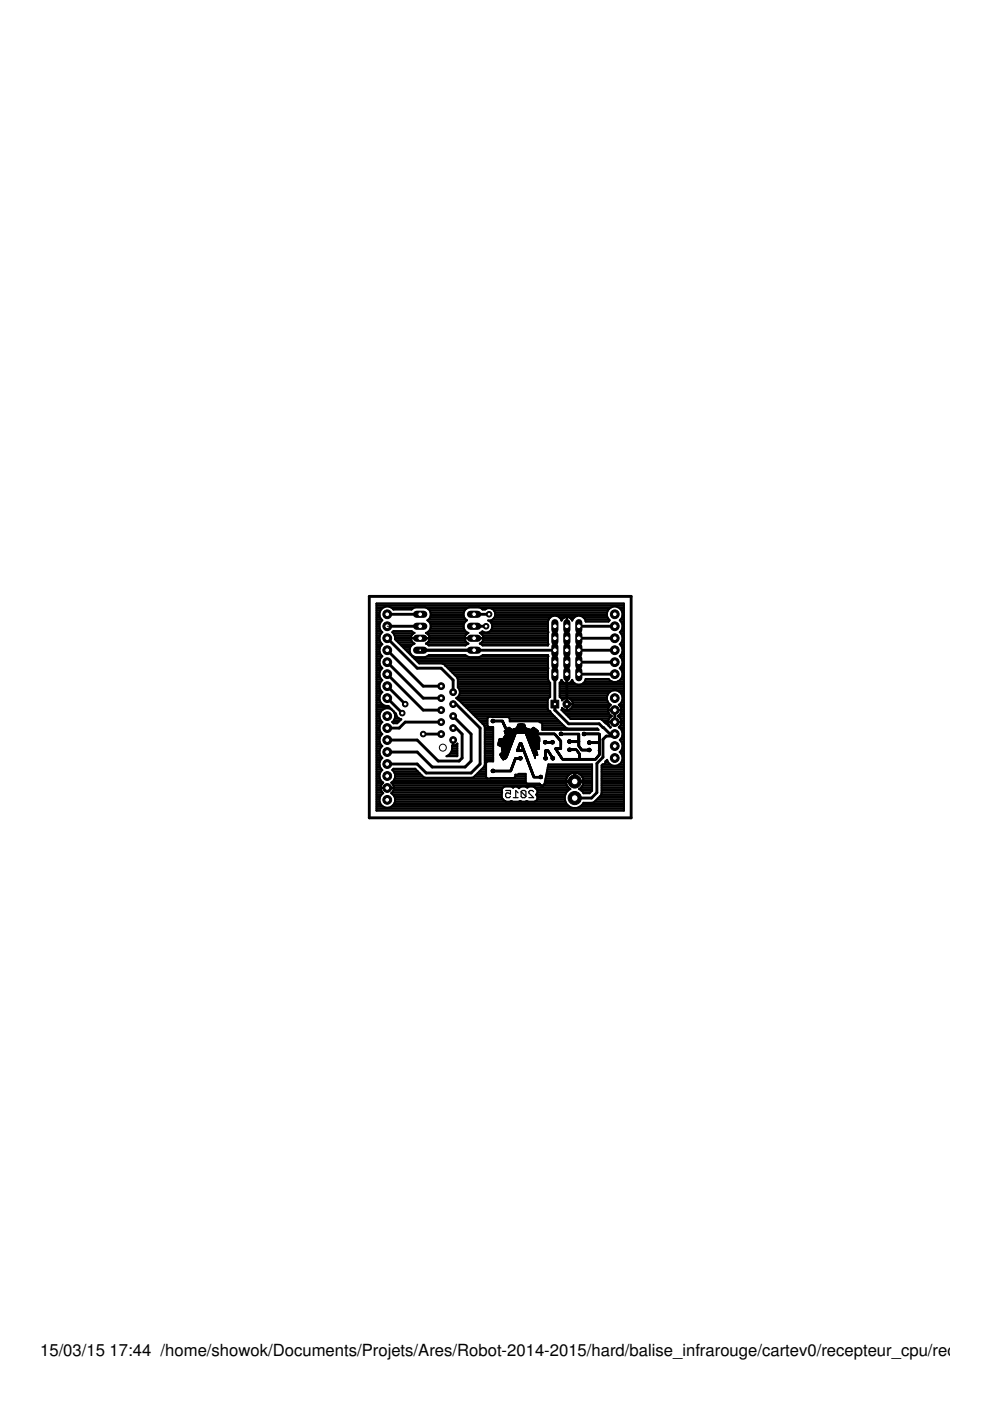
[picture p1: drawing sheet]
<svg xmlns="http://www.w3.org/2000/svg" width="210mm" height="297mm" viewBox="0 0 210 297" stroke-linecap="round" stroke-linejoin="round" font-family="sans-serif">
<defs><g id="words">
<g font-size="3.5">
<text x="8.5" y="287.5">15/03/15</text>
<text x="23.2" y="287.5">17:44 /home/showok/Documents/Projets/Ares/Robot-2014-2015/hard/balise_infrarouge/cartev0/recepteur_cpu/recepteu</text>
</g>
</g></defs>
<path d="M107.2 167.6h1v.8l-.5-.3h-.2l-.3 .3v.5l.3 .2h.5l.2-.2M108.8 169.1h1.1M109.9 168.1l-.6-.5v1.5M110.5 167.9v1l.2 .2h.6l.2-.2M110.5 167.9l.2-.3h.6l.2 .3v1M110.5 167.9l1 1M113.1 167.9l-.2-.3h-.5l-.3 .3v.2l1 1h-1" fill="none" stroke="#000" stroke-width=".25"/>
<g fill="none" stroke="#000" stroke-width=".61">
<path d="M82.1 135.3l6.4 6.4h5l2.6 2.5v2.5M82.1 130.2h7M82.1 137.9l7.6 7.6h3.8M89.1 132.8h-6.4l-.6 .6M89.1 137.9h28.5M100.5 130.2h3.2M100.5 132.8h2.6M117.6 132.8v17.8l3 2.9h6.4l2.6 2.5h.4M120.2 132.8v16.5M122.7 132.8h7.6M122.7 137.9h7.6M122.7 135.3h7.6"/>
<path d="M82.1 142.9l7.6 7.7h3.8M82.1 140.4l7.6 7.6h3.8M82.1 145.5l3.8 3.8M82.1 148l3.2 3.2M89.7 155.6h3.8M93.5 153.1h-7.6l-1.3 1.3h-2.5M96.1 154.4h.6l1.3 1.2v5.1l-.7 .7h-4.4l-4.4-4.5h-6.4M96.1 151.8l3.8 3.8v5.8l-1.3 1.2h-7l-3.1-3.2h-6.4M96.1 149.3h.6l5.1 5.1v7.6l-1.9 1.9h-9.5l-1.9-1.9h-6.4M122.7 142.9h7.6M122.7 140.4h7.6M130.3 155.6l-.4 .5h-1.4l-.7 .7v3.7l-1.2 1.4v6.1l-1.2 1.2h-3.5"/>
</g>
<g fill="none" stroke="#000" stroke-width=".42">
<path d="M79.8 132.8h.7M79.8 128h52.5v43.9h-52.5zM79.8 140h.7M79.8 139.6h.9M79.8 139.2h1.2M79.8 138.8h1M79.8 138.5h.8M79.8 138.1h.7M79.8 137.7h.7M79.8 137.4h.8M79.8 137h.9M79.8 136.6h1.2"/>
<path d="M79.8 136.2h.9M79.8 135.8h.7M79.8 135.5h.7M79.8 135.1h.7M79.8 134.7h.8M79.8 134.3h1M79.8 134h1.2M79.8 133.6h.9M79.8 133.2h.7M79.8 132.5h.7M79.8 132.1h.8M79.8 131.7h1.1"/>
<path d="M79.8 131.3h1.1M79.8 131h.8M79.8 130.6h.7M79.8 130.2h.7M79.8 129.9h.7M79.8 129.5h.8M79.8 129.1h1.1M79.8 128.7h1.7M79.8 128.4h52.5M80.5 132.5l.2-.7 .4-.3a1.65 1.65 0 0 1-.2-2.5 1.65 1.65 0 0 1 2.5 .2h3.9l.7-.4h2.1a1.49 1.49 0 0 1 1.2 1.2 1.49 1.49 0 0 1-.7 1.5 1.47 1.47 0 0 1 .5 2.1M80.5 132.5v.6l.2 .6 .4 .3a1.65 1.65 0 0 0-.4 2.2M80.7 136.2l.4 .4"/>
<path d="M81.1 136.6a1.6 1.6 0 0 0 0 2.5l-.4 .4-.2 .6v.6M82.7 128.7h47M83.2 134h4.2M83.3 129.1h4.1M83.5 134.3h4.1M83.5 134.4l.3 .6v.6l5.1 5.1h4.8l.4 .1 2.8 2.8 .2 .4v1.8l.2 .1M83.6 134.7h3.7M83.8 135.5h3.3M83.8 135.1h3.3M84.1 135.8h3.1M84.4 136.2h3.1M84.8 136.6h2.8"/>
<path d="M85.2 137h2M85.6 137.4h1.4M85.9 137.7h1M86.3 138.1h.6M86.7 138.5h.3M87 138.8h.2M87.4 139.2h.4M87.8 139.6h28.4M87.9 134.2a1.18 1.18 0 0 0-.8 1.1h1.9l-1.9 .1 .3 .7 .5 .4M87.9 136.5h.1M87.9 134.2h.1M87.9 134.2l-.6-.4h-3.9l-.2 .2 .3 .4"/>
<path d="M87.9 136.5a1.47 1.47 0 0 0-1.1 1.4 1.47 1.47 0 0 0 1.2 1.4h2.1l.8-.4h7.8l.8 .4h2.1l.7-.4h13.9v2.6M88.2 140h28M90.3 136.5h.1M90.3 134.2h.1M90.3 134.2a1.26 1.26 0 0 1 .8 1.1h-2l2 .1a1.32 1.32 0 0 1-.8 1.1M90.4 139.2h8.8M90.6 134.3h8.4M90.6 136.6h8.4M90.7 136.2h8.2M90.7 134h8.2M90.8 129.1h8M90.8 131.3h8"/>
<path d="M90.9 131.7h7.8M90.9 134.7h7.8M91 135.8h7.7M91.1 135.5h7.5M91.1 135.1h7.5M91.1 133.6l-.8 .6M91.1 133.6h7.4M91.1 129.5h7.4M91.1 132.1h7.3M91.1 131h7.4M91.2 133.2h7.1M91.3 129.9h7"/>
<path d="M91.3 130.6h7M91.3 132.8h7M91.3 132.5h7M91.3 130.2h7M98.5 133.6l.8 .6-.6 .5-.2 .6h2l-2 .1a1.2 1.2 0 0 0 .8 1.1l-.6 .4h-7.8l-.6-.4M101.9 139.2h14.3M102 134.3h14.2M102 136.6h14.3M102.1 136.2h14.1M102.2 134h.3M102.2 129.1h.8M102.3 134.7h13.9"/>
<path d="M102.4 135.8h13.8M102.5 135.1h13.7M102.5 135.5h13.7M103.6 134h12.6M103.8 131.7h12.4M104.1 133.6h12.1M104.2 132.1h12M104.3 133.2h11.9M104.3 132.5h11.9M104.3 129.1h24.9M104.4 132.8h11.8M104.4 131.4l-.9 .2a1.32 1.32 0 0 1 .7 1.8 1.32 1.32 0 0 1-1.9 .5l-.6 .3a1.16 1.16 0 0 1 .8 1.1h-1.9l1.9 .1a1.22 1.22 0 0 1-.8 1.1l.6 .4h13.9l.1-.3"/>
<path d="M104.4 131.3h12M104.8 129.5h24.1M104.8 131l-.4 .4M104.8 131a1.31 1.31 0 0 0-.2-1.7 1.31 1.31 0 0 0-1.8-.1h-.5l-.7-.4h-2.1a1.49 1.49 0 0 0-1.2 1.2 1.49 1.49 0 0 0 .7 1.5 1.47 1.47 0 0 0-.5 2.1M104.8 131h11.8M104.9 130.6h12.4M104.9 129.9h23.8M105 130.2h23.7M116.2 131.7l.1 4.9M118 130.6h4.3M118.7 131h.9M119 131.3h.2"/>
<path d="M119 131.6a1.47 1.47 0 0 0-1.5-1.1 1.47 1.47 0 0 0-1.3 1.2M119.1 131.6h-.1M120.1 132.8l.1 2.5zM120.1 135.4l.1 2.4zM120.1 137.9l.1 2.5zM120.1 140h.1M120.1 139.6h.1M120.1 139.2h.1M120.1 138.8h.1M120.1 138.5h.1M120.1 138.1h.1M120.1 137.7h.1"/>
<path d="M120.1 137.4h.1M120.1 137h.1M120.1 136.6h.1M120.1 136.2h.1M120.1 135.8h.1M120.1 135.5h.1M120.1 135.1h.1M120.1 134.7h.1M120.1 134.3h.1M120.1 134h.1M120.1 133.6h.1M120.1 133.2h.1"/>
<path d="M120.1 132.5h.1M120.1 132.1h.1M120.1 131.7h.1M120.1 131.3h.1M120.1 131h.1M120.8 131l-.6-.2-.1 1.9v-1.9a1.18 1.18 0 0 0-1 .8M120.8 131l.5 .6M120.8 131h.9M121.2 131.3h.2M121.3 131.6h.1M121.3 131.6a1.47 1.47 0 0 1 1.5-1.1 1.47 1.47 0 0 1 1.4 1.2M123.1 130.6h5.6"/>
<path d="M123.7 131h5.2M124 131.3h5.1M124.2 131.7l4.8 .1 .3-.3a1.66 1.66 0 0 1-.2-2.4 1.66 1.66 0 0 1 2.5 0 1.66 1.66 0 0 1-.2 2.4l.3 .3 .3 .7M124.2 131.7h4.9M131 128.7h1.3M131.4 136.6a1.64 1.64 0 0 1 0 2.5l.3 .4 .3 .6v.6M131.4 136.6h.9M131.5 139.2h.8M131.5 134h.8M131.5 129.1h.8M131.6 131.3h.7M131.6 131.7h.7"/>
<path d="M131.7 138.8h.6M131.7 134.3h.6M131.7 136.2l-.3 .4M131.7 137h.6M131.7 136.2h.6M131.8 139.6h.5M131.8 133.6h.5M131.8 129.5h.5M131.8 132.1h.5M131.8 131h.5M131.9 138.5h.4M131.9 134.7h.4"/>
<path d="M131.9 137.4h.4M131.9 135.8h.4M131.9 140h.4M131.9 133.2h.4M132 129.9h.3M132 132.8h.3M132 132.5v.6l-.3 .6-.3 .3a1.68 1.68 0 0 1 .3 2.2M132 138.1h.3M132 137.7h.3M132 135.5h.3M132 135.1h.3M132 132.5h.3"/>
<path d="M132 130.6h.3M132 130.2h.3M79.8 140.3h.7M79.8 146.3h.9M79.8 145.2h.7M79.8 149.7h2.6M79.8 159.8h.7M79.8 159.4h.7M79.8 159.1h.7M79.8 158.7h.8M79.8 158.3h1.1M79.8 157.9h1"/>
<path d="M79.8 157.6h.8M79.8 157.2h.7M79.8 156.8h.7M79.8 156.4h.7M79.8 156.1h.9M79.8 155.7h1.2M79.8 155.3h.9M79.8 154.9h.8M79.8 154.6h.7M79.8 154.2h.7M79.8 153.8h.8M79.8 153.4h.9"/>
<path d="M79.8 153.1h1.2M79.8 152.7h.9M79.8 152.3h.7M79.8 151.9h.7M79.8 151.6h.7M79.8 151.2h.8M79.8 150.8h1M79.8 150.5h1.4M79.8 150.1h2.9M79.8 149.3h1.3M79.8 148.9h.9M79.8 148.6h.8"/>
<path d="M79.8 148.2h.7M79.8 147.8h.7M79.8 147.4h.8M79.8 147.1h.9M79.8 146.7h1.2M79.8 145.9h.7M79.8 145.6h.7M79.8 144.8h.8M79.8 144.5h1M79.8 144.1h1.1M79.8 143.7h.8M79.8 143.3h.7"/>
<path d="M79.8 143h.7M79.8 142.6h.7M79.8 142.2h.8M79.8 141.8h1.1M79.8 141.5h1M79.8 141.1h.8M79.8 140.7h.7M80.5 140.7l.2 .6 .4 .4a1.6 1.6 0 0 0 0 2.5l-.4 .3-.2 .7M80.5 145.2v.6l.2 .6 .4 .3-.4 .4M80.7 147.1l-.2 .6v.6l.2 .6M80.7 153.4l-.2 .6v.7l.2 .6M80.7 155.3l.4 .3a1.6 1.6 0 0 0 0 2.6 1.6 1.6 0 0 0 0 2.5l-.4 .4-.2 .5"/>
<path d="M80.7 148.9l.5 .5 .6 .3M81.1 153.1l-.4 .3M81.2 150.4a1.66 1.66 0 0 0-.1 2.7M81.2 150.4l.6-.2h.6l.6 .2M82.3 149.7l1.7 1.6 .2 .6M83 150.4a1.64 1.64 0 0 1 .2 2.7M83.1 150.5h.1M83.2 153.1h1.3M83.4 150.8h.1M83.5 152.7h1.4M83.6 151.2h.3M83.7 152.3h.9"/>
<path d="M83.8 151.9h.4M83.8 151.6h.2M84.2 151.9l.3 .4 .6 .2-.9 .9h-.8l-.2-.3M88.5 140.3h27.7M93.9 140.7h22.3M94.4 141.1h21.8M94.4 141.1h.1M94.7 141.5h21.5M95.1 141.8h21.1M95.4 159.8h1.6M95.5 142.2h20.7M95.7 159.4h1.3"/>
<path d="M95.8 159.1h1.2M95.9 158.7h1.1M95.9 158.3h1.1M95.9 142.6h20.3M96.1 156.9v1.2M96.1 156.9h.1M96.1 157.9h.1M96.1 157.6h.1M96.1 157.2h.1M96.2 143h20M96.6 157.9h.4M96.6 143.3h19.6"/>
<path d="M96.9 143.7h19.3M97 157.7l-.6 .4h-.6a1.92 1.92 0 0 1-.8 2.1M97 157.6v2.7h-2.3l.3-.1M97 148.2h19.2M97 147.8h19.5M97.1 145.2h19.5M97.1 145.6h19.5M97.1 144.8h19.5M97.1 144.5h19.3M97.1 144.1h19.1M97.3 145.9a1.39 1.39 0 0 1-.6 2.1l5.9 5.8M97.3 145.9h19.3"/>
<path d="M97.3 147.4h19.3M97.4 148.6h18.7M97.4 146.3h19.2M97.5 147.1h19.1M97.5 146.7h19.1M97.8 148.9h18.3M98.2 149.3h17.9M98.5 149.7h17.6M98.9 150.1h17.2M99.3 150.5h16.9M99.7 150.8h17M100 151.2h16.9"/>
<path d="M100.4 151.6h16.8M100.8 151.9h16.8M101.2 152.3h2.2M101.5 152.7h1.9M101.9 153.1h1.5M102.3 153.4h1.1M102.6 153.8l.2 .4v8l-.2 .4-2.1 2.1-.4 .2h-9.9l-.4-.2-1.8-1.7h-4.6l-.2 .3 .3 .3M102.6 153.8h.8M102.8 159.8h1.8M102.8 159.4h1.8M102.8 159.1h1.8M102.8 158.7h1.8"/>
<path d="M102.8 158.3h1.8M102.8 157.9h1.8M102.8 157.6h1.8M102.8 157.2h1.8M102.8 156.8h1.8M102.8 156.4h1.8M102.8 156.1h1.8M102.8 155.7h1.8M102.8 155.3h1.8M102.8 154.9h1.8M102.8 154.6h1.8M102.8 154.2h1.8"/>
<path d="M108 152.3h10M108.1 152.7h10.3M114.4 153.1h4.3M115 153.4h4.1M115 153.4l-.7-.4h-6.2v-.7l-.3-.3h-4.1l-.3 .3v1.6l.3 .3h.9v7.2h-1.2l-.3 .3v3.1l.3 .3M115 154.6h11.7M115 154.2h4.9M115 153.8h4.5M116.2 141.5v2.5l.4 .8v3l-.5 .5v2l.6 .5M116.7 150.8l.1 .3 2.9 2.9 .7 .5h6.2l.3 .2h-11.9v-1.3M118.7 146.3h13.6M118.7 145.2h13.6"/>
<path d="M118.7 147.4h10.1M118.7 147.1h10.3M118.7 146.7h10.6M118.7 145.9h13.6M118.7 145.6h13.6M118.7 144.8h1M118.8 147.8h9.9M118.9 144.5h.3M119.1 150.5l1.9 1.9h6.3l2.1 1.9M119.1 150.5h.1M119.1 150.5h.5M119.1 148.2h.4"/>
<path d="M119.3 150.8h9.7M119.5 148.2l.6-.2 .8 .2M119.7 144.8l.4 .1v-1.9l.1 1.9 .4-.1M119.7 144.8l-.7-.7-.3 .7v3a.66 .66 0 0 1 .5 .7l.3-.3M119.7 151.2h9.4M120.1 151.6h9.3M120.1 140.5l.1 2.4zM120.1 144.8h.1M120.1 144.5h.1M120.1 144.1h.1M120.1 143.7h.1M120.1 143.3h.1"/>
<path d="M120.1 142.6h.1M120.1 142.2h.1M120.1 141.8h.1M120.1 141.5h.1M120.1 141.1h.1M120.1 140.7h.1M120.2 148v2.6M120.2 149.3h1.3M120.2 149.7h.1M120.2 150.5h.1M120.2 150.1h.1M120.2 149.3h.1"/>
<path d="M120.2 148.9h.1M120.2 148.6h.1M120.2 148.2h.1M120.5 151.9h9.1M120.6 144.8l.7-.7 .6 .8 .5 .3M120.6 144.8h1.2M120.7 150.5h8.2M120.8 152.3h8.4M120.9 148.2a1.29 1.29 0 0 1 .2 1.9 1.29 1.29 0 0 1-1.9 0l-.1 .4M120.9 148.2h7.8M121.1 144.5h.4M121.2 150.1h7.8"/>
<path d="M121.2 148.6h7.6M121.4 149.7h7.8M121.4 148.9h7.5M121.5 149.3h7.8M123.7 144.8h8.6M124 144.5h5.7M124.2 144.1h5M127.7 152.7h1.3M128.1 153.1h2.2M128.6 153.4h.4M128.9 153.8h.2M128.9 150.6h2.8a1.38 1.38 0 0 1-.8 1.2 1.38 1.38 0 0 1 .8 1.2h-2.8l.2-.6 .7-.6-.7-.5z"/>
<path d="M128.9 150.5h1.4v2.6h-1.4l.2 .7M128.9 147.1l-.2 .6v.6l.2 .6M128.9 148.9l.6 .5-.4 .4-.2 .7M129.1 153.8l.4 .4M129.3 154.2h.2M129.4 154.2v.1M129.5 154.2h-.1M130 146.4l-.6 .2-.5 .5M130.3 152.7h.1M130.3 152.3h.1M130.3 151.9h.1M130.3 151.6h.1"/>
<path d="M130.3 151.2h.1M130.3 150.8h.1M130.4 153.1h1.9M130.7 146.4l.6 .2 .4 .5M131 144.5h1.3M131.1 151.9h1.2M131.2 154.2l.5 .5 .3 .6M131.2 154.2h1.1M131.3 151.6h1M131.3 146.7h1M131.4 149.3h.9M131.4 159.4l.3 .4"/>
<path d="M131.4 159.4h.9M131.4 149.7h.9M131.5 156.8h.8M131.5 152.3h.8M131.5 153.8l-.3 .4M131.5 153.8h.8M131.5 144.1h.8M131.6 141.8h.7M131.6 151.2h.7M131.6 154.6h.7M131.6 141.5h.7M131.7 150.1h.6"/>
<path d="M131.7 157.2h.6M131.7 152.7h.6M131.7 153.4h.6M131.7 150.8h.6M131.7 147.1h.6M131.7 150.5h-1.3v2.6h1.3l-.2 .7M131.7 159.8l.3 .6v.6l-.3 .6M131.7 147.1l.3 .6v.6l-.3 .6M131.7 148.9l-.5 .5 .3 .4 .2 .7M131.7 159.8h.6M131.7 159.1h.6M131.7 150.5h.6"/>
<path d="M131.7 148.9h.6M131.8 156.4h.5M131.8 143.7h.5M131.8 142.2h.5M131.8 154.9h.5M131.8 141.1h.5M131.9 157.6h.4M131.9 148.6h.4M131.9 147.4h.4M131.9 158.7h.4M131.9 156.1h.4M132 143.3h.3"/>
<path d="M132 140.3h.3M132 140.7l-.3 .6-.3 .4a1.66 1.66 0 0 1 .1 2.5 1.66 1.66 0 0 1-2.5-.2h-4.8a1.43 1.43 0 0 1-1.2 1.2M132 155.3v.7l-.3 .6-.3 .3a1.63 1.63 0 0 1 0 2.5M132 158.3h.3M132 157.9h.3M132 155.7h.3M132 155.3h.3M132 148.2h.3M132 147.8h.3M132 143h.3M132 142.6h.3M132 140.7h.3"/>
<path d="M79.8 162.1h.7M79.8 165.1h.8M79.8 166.2h1.2M79.8 166.5h1M79.8 169.5h.7M79.8 171.8h52.5M79.8 171.4h52.5M79.8 171h1.5M79.8 170.7h1.1M79.8 170.3h.8M79.8 169.9h.7M79.8 169.2h.7"/>
<path d="M79.8 168.8h.9M79.8 168.4h1.2M79.8 168h1.3M79.8 167.7h1.1M79.8 167.3h.9M79.8 166.9h.9M79.8 165.8h1.3M79.8 165.4h.9M79.8 164.7h.7M79.8 164.3h.7M79.8 163.9h.8M79.8 163.6h1"/>
<path d="M79.8 163.2h1.2M79.8 162.8h.9M79.8 162.4h.7M79.8 161.7h.7M79.8 161.3h.8M79.8 160.9h1M79.8 160.5h1.1M79.8 160.2h.8M80.5 161.6v.7l.2 .6 .4 .4-.4 .3M80.5 169.9a1.67 1.67 0 0 0 1.6 1.4 1.67 1.67 0 0 0 1.7-1.4M80.7 163.6a1.68 1.68 0 0 0 .6 2.3l-.3 .3M80.7 166.9l1.4 .1-1.4 .1 .1 .5 .5 .6a1.61 1.61 0 0 0-.8 1.7"/>
<path d="M80.8 166.5l-.1 .4M81 166.2l-.2 .3M82.9 171h37.9M83.1 168h23.3M83.2 165.8h28.3M83.2 166.2l.3 .7M83.2 166.2h31.2l.3 .4M83.2 168.4h23.2M83.2 163.2h5M83.4 170.7h37M83.4 167.7h23M83.4 166.5h36.8"/>
<path d="M83.5 163.6h5.1M83.5 167.3h22.9M83.5 163.6a1.63 1.63 0 0 1-.5 2.3l.2 .3M83.5 166.9l-1.3 .1 1.3 .1-.2 .7-.3 .4a1.65 1.65 0 0 1 .8 1.7M83.5 166.9h23.2M83.5 165.4h28M83.5 168.8h22.9M83.6 170.3h36.4M83.7 163.9h5.3M83.7 165.1h27.8M83.7 169.2h22.7M83.8 169.5l23 .1"/>
<path d="M83.8 169.9h23.4M83.8 164.7h5.9M83.8 164.3h5.5M95 160.2h2M100.5 164.7h2.6M100.9 164.3h2.2M101.3 163.9h1.8M101.6 163.6h1.5M102 163.2h1.1M102.4 162.8h.7M102.7 162.4h.4M102.8 162.1h.3"/>
<path d="M102.8 161.7h.3M102.8 161.3h1.8M102.8 160.9h1.8M102.8 160.5h1.8M102.8 160.2h1.8M104 165.1l5-.1 .3-.3v-.4h.5l.2-.2h1.5v1.8l.3 .3M106.4 169.2l.3 .4M106.7 169.6l.3 .3M108.2 169.9h.4M108.7 166.9l-1.7-.1a.84 .84 0 0 0-.5 1.2l-.1 1.2M108.7 166.9h.2M108.9 166.9l.3-.1 .6 .1"/>
<path d="M109.3 164.7h2.2M109.3 164.3h2.2M109.8 166.9l.2 .2 .3-.2M109.8 166.9h.5M110.1 169.9h.4M110.3 166.9a1.55 1.55 0 0 1 1.4 0M111.5 169.9h.3M111.7 166.9h.2M111.9 166.9a1.46 1.46 0 0 1 1.4 0M113.3 166.9h7.2M113.3 166.9l.3 .2M113.3 166.9h.1"/>
<path d="M113.4 169.9h6.5M113.6 167.1l.2 .3 .2 .6M113.6 167.1v.1M113.7 168.4h6.2M113.7 167.3h7.2M113.9 169.5h5.9M113.9 168.8h5.9M114 168l-.3 .5a.85 .85 0 0 1 .3 .8 .85 .85 0 0 1-.7 .7l-1.6-.2-.3 .2-1.1-.2-1.6 .2-.3-.2a1.43 1.43 0 0 1-1.4 0M114 169.2h5.8M114 168h6.1M114 167.7h6.4M115.4 166.3l.9-4.2h9.2v5.5"/>
<path d="M115.4 166.3l-.2 .3M115.5 166.2h4.6M115.5 166.3h-.1M115.5 165.8h6.2M115.6 165.4h4.4M115.7 165.1h4.4M115.8 164.7h4.5M115.8 164.3h4.8M115.9 163.9h5.4M116 163.6h9.5M116.1 163.2h9.4M116.1 162.8h9.4"/>
<path d="M116.2 162.4h9.3M120.5 166.9l.4 .4M120.6 164.3l-.4 .6-.2 .6h3.7l-.2-.6-.4-.6M120.6 164.3l1.1-.4v1.9h-1.7l.5 1.1M120.9 167.3l-.8 .7-.3 .8M121.7 165.1h.3M121.7 165.4h.3M121.7 164.7h.3M121.7 164.3h.3M121.7 163.9h.3M122 165.8h3.5M122.4 163.9h3.1"/>
<path d="M122.8 167.3l.9 .9h1.3l.5-.6M122.8 167.3h2.7M122.9 171h9.4M123.1 164.3l-1.1-.4v1.9h1.7l-.2 .7M123.1 164.3h2.4M123.3 166.9l-.5 .4M123.3 166.9h2.2M123.3 167.7h2.2M123.4 170.7h8.9M123.4 164.7h2.1M123.5 166.5h2M123.5 166.5l-.2 .4"/>
<path d="M123.6 165.1h1.9M123.7 166.2h1.8M123.7 168h1.4M123.7 170.3h8.6M123.7 165.4h1.8M126.1 169.9h6.2M126.5 169.5h5.8M126.9 169.2h5.4M127.2 168.8h5.1M127.5 168.4h4.8M127.6 165.1h4.7M127.6 166.2h4.7"/>
<path d="M127.6 166.5h4.7M127.6 168h4.7M127.6 167.7h4.7M127.6 167.3h4.7M127.6 166.9h4.7M127.6 165.8h4.7M127.6 165.4h4.7M127.6 164.7h4.7M127.6 164.3h4.7M127.6 163.9h4.7M127.6 163.6h4.7M127.6 163.2h4.7"/>
<path d="M127.6 162.8h4.7M127.6 162.4h4.7M128.4 161.7h.6M128.5 161.3h.3M129.3 162.1h-1.5l-.2 .2v6a4.7 4.7 0 0 1-2 1.9h-1.9a2.12 2.12 0 0 1-2.6 1 2.12 2.12 0 0 1-1.3-2.4M131.3 162.1h1M131.7 161.7h.6M131.7 161.6a1.68 1.68 0 0 1-1.7 .8 1.68 1.68 0 0 1-1.3-1.3l-.6 1M131.9 161.3h.4M131.9 160.2h.4M132 160.9h.3M132 160.5h.3"/>
</g>
<circle cx="130.3" cy="160.7" r=".93" fill="#000" stroke="#000" stroke-width=".21"/>
<circle cx="130.3" cy="160.7" r=".51" fill="#fff" stroke="#000" stroke-width=".21"/>
<circle cx="130.3" cy="158.2" r=".93" fill="#000" stroke="#000" stroke-width=".21"/>
<circle cx="130.3" cy="158.2" r=".51" fill="#fff" stroke="#000" stroke-width=".21"/>
<circle cx="130.3" cy="155.6" r=".93" fill="#000" stroke="#000" stroke-width=".21"/>
<circle cx="130.3" cy="155.6" r=".51" fill="#fff" stroke="#000" stroke-width=".21"/>
<circle cx="130.3" cy="153.1" r=".93" fill="#000" stroke="#000" stroke-width=".21"/>
<circle cx="130.3" cy="153.1" r=".51" fill="#fff" stroke="#000" stroke-width=".21"/>
<circle cx="130.3" cy="150.6" r=".93" fill="#000" stroke="#000" stroke-width=".21"/>
<circle cx="130.3" cy="150.6" r=".51" fill="#fff" stroke="#000" stroke-width=".21"/>
<circle cx="130.3" cy="148" r=".93" fill="#000" stroke="#000" stroke-width=".21"/>
<circle cx="130.3" cy="148" r=".51" fill="#fff" stroke="#000" stroke-width=".21"/>
<circle cx="130.3" cy="142.9" r=".93" fill="#000" stroke="#000" stroke-width=".21"/>
<circle cx="130.3" cy="142.9" r=".51" fill="#fff" stroke="#000" stroke-width=".21"/>
<circle cx="130.3" cy="140.4" r=".93" fill="#000" stroke="#000" stroke-width=".21"/>
<circle cx="130.3" cy="140.4" r=".51" fill="#fff" stroke="#000" stroke-width=".21"/>
<circle cx="130.3" cy="137.9" r=".93" fill="#000" stroke="#000" stroke-width=".21"/>
<circle cx="130.3" cy="137.9" r=".51" fill="#fff" stroke="#000" stroke-width=".21"/>
<circle cx="130.3" cy="135.3" r=".93" fill="#000" stroke="#000" stroke-width=".21"/>
<circle cx="130.3" cy="135.3" r=".51" fill="#fff" stroke="#000" stroke-width=".21"/>
<circle cx="130.3" cy="132.8" r=".93" fill="#000" stroke="#000" stroke-width=".21"/>
<circle cx="130.3" cy="132.8" r=".51" fill="#fff" stroke="#000" stroke-width=".21"/>
<circle cx="130.3" cy="130.2" r=".93" fill="#000" stroke="#000" stroke-width=".21"/>
<circle cx="130.3" cy="130.2" r=".51" fill="#fff" stroke="#000" stroke-width=".21"/>
<circle cx="82.1" cy="130.2" r=".93" fill="#000" stroke="#000" stroke-width=".21"/>
<circle cx="82.1" cy="130.2" r=".51" fill="#fff" stroke="#000" stroke-width=".21"/>
<circle cx="82.1" cy="132.8" r=".93" fill="#000" stroke="#000" stroke-width=".21"/>
<circle cx="82.1" cy="132.8" r=".51" fill="#fff" stroke="#000" stroke-width=".21"/>
<circle cx="82.1" cy="135.3" r=".93" fill="#000" stroke="#000" stroke-width=".21"/>
<circle cx="82.1" cy="135.3" r=".51" fill="#fff" stroke="#000" stroke-width=".21"/>
<circle cx="82.1" cy="137.9" r=".93" fill="#000" stroke="#000" stroke-width=".21"/>
<circle cx="82.1" cy="137.9" r=".51" fill="#fff" stroke="#000" stroke-width=".21"/>
<circle cx="82.1" cy="140.4" r=".93" fill="#000" stroke="#000" stroke-width=".21"/>
<circle cx="82.1" cy="140.4" r=".51" fill="#fff" stroke="#000" stroke-width=".21"/>
<circle cx="82.1" cy="142.9" r=".93" fill="#000" stroke="#000" stroke-width=".21"/>
<circle cx="82.1" cy="142.9" r=".51" fill="#fff" stroke="#000" stroke-width=".21"/>
<circle cx="82.1" cy="145.5" r=".93" fill="#000" stroke="#000" stroke-width=".21"/>
<circle cx="82.1" cy="145.5" r=".51" fill="#fff" stroke="#000" stroke-width=".21"/>
<circle cx="82.1" cy="148" r=".93" fill="#000" stroke="#000" stroke-width=".21"/>
<circle cx="82.1" cy="148" r=".51" fill="#fff" stroke="#000" stroke-width=".21"/>
<circle cx="82.1" cy="151.8" r=".93" fill="#000" stroke="#000" stroke-width=".21"/>
<circle cx="82.1" cy="151.8" r=".51" fill="#fff" stroke="#000" stroke-width=".21"/>
<circle cx="82.1" cy="154.4" r=".93" fill="#000" stroke="#000" stroke-width=".21"/>
<circle cx="82.1" cy="154.4" r=".51" fill="#fff" stroke="#000" stroke-width=".21"/>
<circle cx="82.1" cy="156.9" r=".93" fill="#000" stroke="#000" stroke-width=".21"/>
<circle cx="82.1" cy="156.9" r=".51" fill="#fff" stroke="#000" stroke-width=".21"/>
<circle cx="82.1" cy="159.4" r=".93" fill="#000" stroke="#000" stroke-width=".21"/>
<circle cx="82.1" cy="159.4" r=".51" fill="#fff" stroke="#000" stroke-width=".21"/>
<circle cx="82.1" cy="162" r=".93" fill="#000" stroke="#000" stroke-width=".21"/>
<circle cx="82.1" cy="162" r=".51" fill="#fff" stroke="#000" stroke-width=".21"/>
<circle cx="82.1" cy="164.5" r=".93" fill="#000" stroke="#000" stroke-width=".21"/>
<circle cx="82.1" cy="164.5" r=".51" fill="#fff" stroke="#000" stroke-width=".21"/>
<circle cx="82.1" cy="167.1" r=".93" fill="#000" stroke="#000" stroke-width=".21"/>
<circle cx="82.1" cy="167.1" r=".51" fill="#fff" stroke="#000" stroke-width=".21"/>
<circle cx="82.1" cy="169.6" r=".93" fill="#000" stroke="#000" stroke-width=".21"/>
<circle cx="82.1" cy="169.6" r=".51" fill="#fff" stroke="#000" stroke-width=".21"/>
<circle cx="96.1" cy="156.9" r=".72" fill="#000" stroke="#000" stroke-width=".21"/>
<circle cx="96.1" cy="156.9" r=".4" fill="#fff" stroke="#000" stroke-width=".21"/>
<circle cx="93.5" cy="155.6" r=".72" fill="#000" stroke="#000" stroke-width=".21"/>
<circle cx="93.5" cy="155.6" r=".4" fill="#fff" stroke="#000" stroke-width=".21"/>
<circle cx="96.1" cy="154.4" r=".72" fill="#000" stroke="#000" stroke-width=".21"/>
<circle cx="96.1" cy="154.4" r=".4" fill="#fff" stroke="#000" stroke-width=".21"/>
<circle cx="93.5" cy="153.1" r=".72" fill="#000" stroke="#000" stroke-width=".21"/>
<circle cx="93.5" cy="153.1" r=".4" fill="#fff" stroke="#000" stroke-width=".21"/>
<circle cx="96.1" cy="151.8" r=".72" fill="#000" stroke="#000" stroke-width=".21"/>
<circle cx="96.1" cy="151.8" r=".4" fill="#fff" stroke="#000" stroke-width=".21"/>
<circle cx="93.5" cy="150.6" r=".72" fill="#000" stroke="#000" stroke-width=".21"/>
<circle cx="93.5" cy="150.6" r=".4" fill="#fff" stroke="#000" stroke-width=".21"/>
<circle cx="96.1" cy="149.3" r=".72" fill="#000" stroke="#000" stroke-width=".21"/>
<circle cx="96.1" cy="149.3" r=".4" fill="#fff" stroke="#000" stroke-width=".21"/>
<circle cx="93.5" cy="148" r=".72" fill="#000" stroke="#000" stroke-width=".21"/>
<circle cx="93.5" cy="148" r=".4" fill="#fff" stroke="#000" stroke-width=".21"/>
<circle cx="96.1" cy="146.7" r=".72" fill="#000" stroke="#000" stroke-width=".21"/>
<circle cx="96.1" cy="146.7" r=".4" fill="#fff" stroke="#000" stroke-width=".21"/>
<circle cx="93.5" cy="145.5" r=".72" fill="#000" stroke="#000" stroke-width=".21"/>
<circle cx="93.5" cy="145.5" r=".4" fill="#fff" stroke="#000" stroke-width=".21"/>
<path d="M122.7 142.2v1.5" fill="none" stroke="#000" stroke-width="1.5"/>
<circle cx="122.7" cy="142.9" r=".51" fill="#fff" stroke="#000" stroke-width=".21"/>
<path d="M120.2 142.2v1.5" fill="none" stroke="#000" stroke-width="1.5"/>
<circle cx="120.2" cy="142.9" r=".51" fill="#fff" stroke="#000" stroke-width=".21"/>
<path d="M117.6 142.2v1.5" fill="none" stroke="#000" stroke-width="1.5"/>
<circle cx="117.6" cy="142.9" r=".51" fill="#fff" stroke="#000" stroke-width=".21"/>
<path d="M122.7 139.6v1.6" fill="none" stroke="#000" stroke-width="1.5"/>
<circle cx="122.7" cy="140.4" r=".51" fill="#fff" stroke="#000" stroke-width=".21"/>
<path d="M120.2 139.6v1.6" fill="none" stroke="#000" stroke-width="1.5"/>
<circle cx="120.2" cy="140.4" r=".51" fill="#fff" stroke="#000" stroke-width=".21"/>
<path d="M117.6 139.6v1.6" fill="none" stroke="#000" stroke-width="1.5"/>
<circle cx="117.6" cy="140.4" r=".51" fill="#fff" stroke="#000" stroke-width=".21"/>
<path d="M122.7 137.1v1.5" fill="none" stroke="#000" stroke-width="1.5"/>
<circle cx="122.7" cy="137.9" r=".51" fill="#fff" stroke="#000" stroke-width=".21"/>
<path d="M120.2 137.1v1.5" fill="none" stroke="#000" stroke-width="1.5"/>
<circle cx="120.2" cy="137.9" r=".51" fill="#fff" stroke="#000" stroke-width=".21"/>
<path d="M117.6 137.1v1.5" fill="none" stroke="#000" stroke-width="1.5"/>
<circle cx="117.6" cy="137.9" r=".51" fill="#fff" stroke="#000" stroke-width=".21"/>
<path d="M122.7 134.6v1.5" fill="none" stroke="#000" stroke-width="1.5"/>
<circle cx="122.7" cy="135.3" r=".51" fill="#fff" stroke="#000" stroke-width=".21"/>
<path d="M120.2 134.6v1.5" fill="none" stroke="#000" stroke-width="1.5"/>
<circle cx="120.2" cy="135.3" r=".51" fill="#fff" stroke="#000" stroke-width=".21"/>
<path d="M117.6 134.6v1.5" fill="none" stroke="#000" stroke-width="1.5"/>
<circle cx="117.6" cy="135.3" r=".51" fill="#fff" stroke="#000" stroke-width=".21"/>
<path d="M122.7 132v1.5" fill="none" stroke="#000" stroke-width="1.5"/>
<circle cx="122.7" cy="132.8" r=".51" fill="#fff" stroke="#000" stroke-width=".21"/>
<path d="M120.2 132v1.5" fill="none" stroke="#000" stroke-width="1.5"/>
<circle cx="120.2" cy="132.8" r=".51" fill="#fff" stroke="#000" stroke-width=".21"/>
<path d="M117.6 132v1.5" fill="none" stroke="#000" stroke-width="1.5"/>
<circle cx="117.6" cy="132.8" r=".51" fill="#fff" stroke="#000" stroke-width=".21"/>
<circle cx="120.2" cy="149.3" r=".83" fill="#000" stroke="#000" stroke-width=".21"/>
<circle cx="120.2" cy="149.3" r=".36" fill="#fff" stroke="#000" stroke-width=".21"/>
<path d="M116.8 148.5h1.7v1.6h-1.7z" fill="#000" stroke="#000" stroke-width=".21"/>
<circle cx="117.6" cy="149.3" r=".36" fill="#fff" stroke="#000" stroke-width=".21"/>
<path d="M99.8 137.9h1.5" fill="none" stroke="#000" stroke-width="1.5"/>
<circle cx="100.5" cy="137.9" r=".51" fill="#fff" stroke="#000" stroke-width=".21"/>
<path d="M99.8 135.3h1.5" fill="none" stroke="#000" stroke-width="1.5"/>
<circle cx="100.5" cy="135.3" r=".51" fill="#fff" stroke="#000" stroke-width=".21"/>
<path d="M99.8 132.8h1.5" fill="none" stroke="#000" stroke-width="1.5"/>
<circle cx="100.5" cy="132.8" r=".51" fill="#fff" stroke="#000" stroke-width=".21"/>
<path d="M99.8 130.2h1.5" fill="none" stroke="#000" stroke-width="1.5"/>
<circle cx="100.5" cy="130.2" r=".51" fill="#fff" stroke="#000" stroke-width=".21"/>
<path d="M88.3 137.9h1.6" fill="none" stroke="#000" stroke-width="1.5"/>
<circle cx="89.1" cy="137.9" r=".51" fill="#fff" stroke="#000" stroke-width=".21"/>
<path d="M88.3 135.3h1.6" fill="none" stroke="#000" stroke-width="1.5"/>
<circle cx="89.1" cy="135.3" r=".51" fill="#fff" stroke="#000" stroke-width=".21"/>
<path d="M88.3 132.8h1.6" fill="none" stroke="#000" stroke-width="1.5"/>
<circle cx="89.1" cy="132.8" r=".51" fill="#fff" stroke="#000" stroke-width=".21"/>
<path d="M88.3 130.2h1.6" fill="none" stroke="#000" stroke-width="1.5"/>
<circle cx="89.1" cy="130.2" r=".51" fill="#fff" stroke="#000" stroke-width=".21"/>
<circle cx="121.9" cy="169.2" r="1.4" fill="#000" stroke="#000" stroke-width=".21"/>
<circle cx="121.9" cy="169.2" r=".7" fill="#fff" stroke="#000" stroke-width=".21"/>
<circle cx="121.9" cy="165.7" r="1.4" fill="#000" stroke="#000" stroke-width=".21"/>
<circle cx="121.9" cy="165.7" r=".7" fill="#fff" stroke="#000" stroke-width=".21"/>
<circle cx="89.7" cy="155.6" r=".59" fill="#000" stroke="#000" stroke-width=".21"/>
<circle cx="89.7" cy="155.6" r=".4" fill="#fff" stroke="#000" stroke-width=".21"/>
<circle cx="89.1" cy="137.9" r=".51" fill="#000" stroke="#000" stroke-width=".21"/>
<circle cx="89.1" cy="137.9" r=".3" fill="#fff" stroke="#000" stroke-width=".21"/>
<circle cx="85.9" cy="149.3" r=".59" fill="#000" stroke="#000" stroke-width=".21"/>
<circle cx="85.9" cy="149.3" r=".4" fill="#fff" stroke="#000" stroke-width=".21"/>
<circle cx="103.1" cy="132.8" r=".59" fill="#000" stroke="#000" stroke-width=".21"/>
<circle cx="103.1" cy="132.8" r=".4" fill="#fff" stroke="#000" stroke-width=".21"/>
<circle cx="85.3" cy="151.2" r=".59" fill="#000" stroke="#000" stroke-width=".21"/>
<circle cx="85.3" cy="151.2" r=".4" fill="#fff" stroke="#000" stroke-width=".21"/>
<circle cx="103.7" cy="130.2" r=".59" fill="#000" stroke="#000" stroke-width=".21"/>
<circle cx="103.7" cy="130.2" r=".4" fill="#fff" stroke="#000" stroke-width=".21"/>
<g fill="none" stroke="#000" stroke-width=".21">
<path d="M82.1 132.8h.6"/>
<circle cx="93.9" cy="158.5" r=".74"/>
</g>
<path d="M78.3 126.4h55.5v47h-55.5z" fill="none" stroke="#000" stroke-width=".61"/>
<g fill="#000" stroke="#000" stroke-width=".21">
<path d="M104.1 153h2.7zM104.1 152.9l2.7 .1zM104.1 152.9l2.6 .1zM104.1 152.9h2.6zM104.1 152.8l2.6 .1zM104.1 152.8h2.6zM104.2 153l.6 .1zM104.2 153h2.6zM104.2 152.7h2.4zM104.2 152.7l2.4 .1zM104.2 153.1h.6zM104.2 152.7h.6z"/>
<path d="M104.2 152.6l.6 .1zM104.2 152.6h.6zM104.3 153.1l.5 .1zM104.3 153.1l.4 .1zM104.3 153.2h.4zM104.3 152.5l.4 .1zM104.4 152.5h.2zM104.4 153.2h.2zM105.6 157.9h2.9zM105.6 158h2.9zM105.6 157.9l2.9 .1zM105.6 157.8h3z"/>
<path d="M105.6 157.7l3 .1zM105.6 157.7h3zM105.6 158l2.9 .1zM105.6 157.8l2.9 .1zM105.6 157.8l3 .1zM105.6 157.6l3 .1zM105.6 157.6h3zM105.6 157.5h3.1zM105.6 157.4l3.1 .1zM105.6 157.4h3.1zM105.6 157.5l3 .1zM105.6 157.3l3.1 .1z"/>
<path d="M105.6 157.3h3.1zM105.7 157.4h3zM105.7 157.3h3.1zM105.7 157.2l3.1 .1zM105.7 157.2h3.1zM105.7 157.1l3.1 .1zM105.7 158.1h2.8zM105.7 157.1h3.1zM105.7 157l3.2 .1zM105.7 157h3.2zM105.7 157h3.1zM105.7 156.9l3.2 .1z"/>
<path d="M105.8 158.1h2.6zM105.8 156.8h3.1zM105.8 156.9h3.1zM105.8 156.8l3.1 .1zM105.8 156.7l3.1 .1zM105.8 156.7h3.2zM105.8 156.6l3.2 .1zM105.9 156.7h3.1zM105.9 158.1l2.5 .1zM105.9 156.6h3.1zM105.9 159.9l1.8 .1zM105.9 159.9l1.9 .1z"/>
<path d="M105.9 158.2h2.5zM106 160h1.7zM106 159.9h1.8zM106 158.2h2.4zM106 159.8l1.8 .1zM106.1 159.8h1.7zM106.1 158.2h2.3zM106.1 159.7l1.7 .1zM106.2 159.7h1.6zM106.2 158.2l2.2 .1zM106.2 156.6h2.8zM106.2 159.7h1.7z"/>
<path d="M106.2 159.6l1.6 .1zM106.2 158.3h2.2zM106.3 159.6l1.6 .1zM106.3 159.6h1.6zM106.3 158.5l2 .1zM106.3 158.5h2zM106.3 158.4l2 .1zM106.3 158.4h2zM106.3 158.3l2 .1zM106.3 158.3h2.1zM106.3 158.8h1.9zM106.3 158.7l1.9 .1z"/>
<path d="M106.3 158.7h1.9zM106.3 158.6l1.9 .1zM106.3 158.6h1.9zM106.4 159.5l1.5 .1zM106.4 158.9l1.7 .1zM106.4 158.9h1.7zM106.4 158.8l1.7 .1zM106.4 159.5h1.5zM106.4 159.1h1.7zM106.4 159h1.7zM106.4 153l.4 .1zM106.4 159.4l1.5 .1z"/>
<path d="M106.4 159.2h1.6zM106.4 159.1l1.7 .1zM106.4 159.3h1.6zM106.4 159.2l1.6 .1zM106.4 153.1h.4zM106.5 159.4h1.4zM106.5 153.2h.3zM106.5 153.1l.3 .1zM106.5 159.4h1.5zM106.5 159.3l1.5 .1zM106.5 159.3h1.5zM106.5 153.2l.4 .1z"/>
<path d="M106.5 153.2h.4zM106.5 153.3l.4 .1zM106.5 153.3h.4zM106.6 156.5l2.4 .1zM106.6 153.4h.4zM106.6 153.3l.4 .1zM106.6 153.5h.4zM106.6 153.4l.4 .1zM106.6 153.4h.3zM106.6 153.5l.4 .1zM106.7 153.6h.3zM106.7 153.5l.3 .1z"/>
<path d="M106.7 153.6l.4 .1zM106.7 153.6h.4zM106.7 156.5h2.3zM106.7 153.7l.4 .1zM106.7 153.7h.4zM106.7 156.4l2.4 .1zM106.7 156.4h2.4zM106.7 153.8h.4zM106.8 156.4h2.3zM106.8 156.3l2.3 .1zM106.8 153.9h.4zM106.8 153.8l.4 .1z"/>
<path d="M106.8 156.3h2.3zM106.8 156.2l2.4 .1zM106.8 156.2h2.4zM106.8 154l.4 .1zM106.8 154h.4zM106.8 153.9l.4 .1zM106.9 156.2h2.3zM106.9 154.1h.4zM106.9 154l.4 .1zM106.9 155l7.2 .1zM106.9 155h7.2zM106.9 154.1l.4 .1z"/>
<path d="M106.9 156.1l2.3 .1zM106.9 156.1h2.3zM106.9 155h7.3zM106.9 154.9l7.2 .1zM106.9 155.1l7.2 .1zM106.9 155.1h7.2zM106.9 154.2h.4zM107 155.2h7.1zM107 154.9l7.1 .1zM107 156l2.2 .1zM107 155.2h7zM107 154.9h7z"/>
<path d="M107 154.3h.2zM107 154.2l.3 .1zM107 156h2.2zM107 155.2l7 .1zM107 154.3l.2 .1zM107 156h2.3zM107 155.9l2.3 .1zM107 155.3h7zM107 155.9h2.3zM107 155.4h6.9zM107 155.3l6.9 .1zM107 155.3l7 .1z"/>
<path d="M107 154.8l7 .1zM107.1 155.5h2.4zM107.1 155.4l2.4 .1zM107.1 155.4h6.8zM107.1 155.9h2.2zM107.1 155.5l2.3 .1zM107.1 154.8h6.8zM107.1 155.5h2.3zM107.1 155.8l2.2 .1zM107.1 155.6l2.3 .1zM107.1 155.6h2.3zM107.1 155.8h2.2z"/>
<path d="M107.1 155.7h2.2zM107.1 154.7l6.8 .1zM107.2 154.7h6.7zM107.2 155.7l2.1 .1zM107.2 155.7h2.1zM107.2 154.7h6.6zM107.3 154.6l1.3 .1zM107.3 154.6l1.2 .1zM107.3 154.6h1.2zM107.4 154.6h1zM107.4 154.5l1 .1zM107.4 158.2l-.3 1.7z"/>
<path d="M107.4 154.5h1zM107.5 154.5h.8zM107.5 154.4l.8 .1zM107.6 154.4h.6zM107.7 154.3l.5 .1zM107.7 154.3h.4zM107.8 154.3h.3zM107.8 154.2l.3 .1zM107.9 154.2l.1 .1zM108.6 154.6l3.8 .1zM108.7 154.6h3.6zM108.8 154.6h3.4z"/>
<path d="M108.9 154.5l3.2 .1zM109 154.5h3.1zM109 154.5h3zM109.1 154.4l2.8 .1zM109.2 154.4h2.6zM109.3 154.4h2.4zM109.5 154.3l2.1 .1zM109.5 159.2h1.8zM109.5 159.1l1.7 .1zM109.5 159.1h1.7zM109.5 154.3h2zM109.6 159.2l1.7 .1z"/>
<path d="M109.6 159.1h1.7zM109.6 159l1.6 .1zM109.6 159h1.6zM109.6 154.3h1.9zM109.6 154.2l1.9 .1zM109.6 159h.4zM109.6 158.9l.4 .1zM109.6 158.9h.4zM109.6 154.2l1.8 .1zM109.6 154.2h1.8zM109.6 159.3h1.7zM109.6 154.1l1.8 .1z"/>
<path d="M109.6 154.1h1.8zM109.6 154l1.8 .1zM109.6 158.8l.4 .1zM109.6 158.8h.4zM109.6 158.7l.4 .1zM109.7 158.7l.3 .1zM109.7 158.7h.3zM109.7 154h1.7zM109.7 153.9l1.7 .1zM109.7 153.9h1.7zM109.7 153.9h1.6zM109.7 158.6l.4 .1z"/>
<path d="M109.7 158.6h.4zM109.7 153.8l1.6 .1zM109.7 153.8h1.6zM109.7 158.5l.4 .1zM109.7 153.7l1.6 .1zM109.7 153.7h1.6zM109.8 158.5l.3 .1zM109.8 158.5h.4zM109.8 153.6l1.5 .1zM109.8 153.6h1.5zM109.8 153.5l1.5 .1zM109.8 158.4l.3 .1z"/>
<path d="M109.8 158.4h.4zM109.8 158.3l.4 .1zM109.8 158.3h.4zM109.8 153.5l1.4 .1zM109.9 158.3h.3zM109.9 158.2l.3 .1zM109.9 158.2h.3zM109.9 158.2h.4zM109.9 158.1l.4 .1zM109.9 158.1h.4zM109.9 158h.4zM110 158l.3 .1z"/>
<path d="M110 158h.3zM110 157.9l.3 .1zM110 157.9h.4zM110 157.9h.3zM110 157.8l.3 .1zM110 157.8l.4 .1zM110 157.8h.8zM110 157.8h.7zM110 157.7l.7 .1zM110.1 157.7h.6zM110.1 157.6l.6 .1zM110.1 157.6h.6z"/>
<path d="M110.1 157.5h.5zM110.2 157.5l.5 .1zM110.2 153.5h.7zM110.2 157.5h.4zM110.2 157.4l.3 .1zM110.4 157.9h.4zM110.4 157.8l.4 .1zM110.4 157.8l.3 .1zM110.4 157.9l.4 .1zM110.5 158l.3 .1zM110.5 158h.3zM110.5 158.1l.4 .1z"/>
<path d="M110.5 158.1h.4zM110.5 158.1h.3zM110.5 158.2h.4zM110.6 158.3h.3zM110.6 158.2l.3 .1zM110.6 158.2h.3zM110.6 158.4h.4zM110.6 158.3l.4 .1zM110.6 158.4l.4 .1zM110.6 158.5l.4 .1zM110.7 158.5h.3zM110.7 158.6h.4z"/>
<path d="M110.7 158.5l.3 .1zM110.7 158.7h.4zM110.7 158.6l.4 .1zM110.7 158.7l.4 .1zM110.8 158.9h.3zM110.8 158.8l.3 .1zM110.8 158.8h.3zM110.8 159h.4zM110.8 158.9l.4 .1zM110.8 158.9h.4zM111 159.3l.3 .1zM111 159.4h.4z"/>
<path d="M111 159.4h.3zM111 159.5h.4zM111 159.4l.4 .1zM111 159.6h.4zM111 159.5l.4 .1zM111.1 159.6l.4 .1zM111.1 159.6l.3 .1zM111.1 159.6h.3zM111.1 159.7l.4 .1zM111.1 159.7h.4zM111.1 159.7h.3zM111.1 159.8l.4 .1z"/>
<path d="M111.1 159.8h.4zM111.2 159.9h.3zM111.2 160h.4zM111.2 159.9l.4 .1zM111.2 159.9l.3 .1zM111.3 155.4l2.6 .1zM111.4 155.5h2.5zM111.4 155.5l2.5 .1zM111.4 155.6l2.4 .1zM111.4 155.6h2.4zM111.4 155.7h2.4zM111.5 155.7h2.3z"/>
<path d="M111.5 155.8h2.4zM111.5 155.7l2.3 .1zM111.5 155.8l2.4 .1zM111.5 155.9h2.5zM111.5 155.9h2.4zM111.5 155.9l2.5 .1zM111.6 156h2.5zM111.6 156h2.4zM111.6 156.1h1.3zM111.6 156l1.3 .1zM111.6 156l2.5 .1zM111.6 156.2h1.2z"/>
<path d="M111.6 156.1l1.2 .1zM111.6 156.1h1.2zM111.7 156.3h1.1zM111.7 156.2l1.1 .1zM111.7 156.2h1.1zM111.7 156.3l1.1 .1zM111.7 156.4h1.1zM111.7 156.5h1.1zM111.8 156.4l1 .1zM111.8 156.4h1zM111.8 156.5l1 .1zM111.8 156.5h1z"/>
<path d="M111.8 156.7h1zM111.8 156.6l1 .1zM111.8 156.6h1zM111.8 156.7h.9zM111.9 156.8h.8zM111.9 156.7l.8 .1zM111.9 156.9h.8zM111.9 156.8l.8 .1zM111.9 156.9l.8 .1zM112 156.9l.8 .1zM112 157h.9zM112 157h.8z"/>
<path d="M112 157.1h1zM112 157.1h.9zM112 157l.9 .1zM112 157.2h1.1zM112 157.1l1 .1zM112 157.1l1.1 .1zM112.1 157.2l1.1 .1zM112.1 157.2h1.1zM112.1 157.3l1.2 .1zM112.1 157.3h1.2zM112.1 157.4h1.3zM112.1 157.3h1.1z"/>
<path d="M112.1 157.5h1.4zM112.1 157.4l1.4 .1zM112.2 157.6h1.5zM112.2 157.5l1.4 .1zM112.2 157.5h1.4zM112.2 157.6l1.6 .1zM112.2 157.7l1.7 .1zM112.2 157.7h1.6zM112.3 157.8h1.5zM112.3 157.8l1.5 .1zM112.3 157.9l1.5 .1zM112.3 157.9h1.5z"/>
<path d="M112.4 158l1.3 .1zM112.4 158h1.3zM112.4 158.1l1.3 .1zM112.4 158.1h1.3zM112.4 158.2h1.3zM112.4 158.3h1.3zM112.4 158.2l1.3 .1zM112.5 158.3l1.2 .1zM112.5 158.3h1.2zM112.5 154.6l1.2 .1zM112.5 158.4l1.1 .1zM112.5 158.4h1.2z"/>
<path d="M112.5 158.5h1.1zM112.6 154.6h1.1zM112.6 158.6h1zM112.6 158.5l1 .1zM112.6 158.6l1 .1zM112.6 154.5l1 .1zM112.6 158.7l1 .1zM112.6 158.7h1zM112.7 158.8l.9 .1zM112.7 158.8h.9zM112.7 158.7l.9 .1zM112.7 158.9h.8z"/>
<path d="M112.7 154.5h.9zM112.7 159h.8zM112.7 158.9l.8 .1zM112.7 154.5h.8zM112.8 159l.7 .1zM112.8 159h.7zM112.8 154.4l.7 .1zM112.8 159.1l.7 .1zM112.8 159.1h.7zM112.8 154.4h.7zM112.8 159.2h.7zM112.8 159.3h.7z"/>
<path d="M112.8 159.2l.7 .1zM112.8 156.8l.7 .1zM112.8 156.7l.6 .1zM112.8 154.4h.6zM112.9 156.8h.6zM112.9 156.7h.5zM112.9 156.6h.3zM112.9 154.3l.5 .1zM112.9 159.3l.6 .1zM112.9 159.3h.6zM112.9 156.9h.6zM112.9 156.7h.4z"/>
<path d="M112.9 156.6l.4 .1zM112.9 156.6h.4zM112.9 156.5l.3 .1zM112.9 156.5h.3zM112.9 159.4l.6 .1zM112.9 159.4h.6zM112.9 156.4l.3 .1zM112.9 156.4h.2zM112.9 156.3l.1 .1zM112.9 154.3h.4zM112.9 159.5l.6 .1zM112.9 159.5h.6z"/>
<path d="M112.9 156.9l.6 .1zM112.9 156l1.2 .1zM113 159.6h.5zM113 156.1h1.1zM113 154.3h.3zM113 159.6l.5 .1zM113 156.9l.6 .1zM113 156.1h1.2zM113 154.2l.2 .1zM113 159.7l.5 .1zM113 159.7h.5zM113 157h.6z"/>
<path d="M113 156.1l1.2 .1zM113.1 157h.5zM113.1 159.8h.4zM113.1 156.2h1.1zM113.1 159.9h.4zM113.1 159.8l.4 .1zM113.1 157l.6 .1zM113.1 160h.4zM113.1 159.9l.4 .1zM113.1 156.2l1.2 .1zM113.2 160h.3zM113.2 157.1h.5z"/>
<path d="M113.2 156.3h1.1zM113.2 156.3l1.1 .1zM113.2 156.4h1.2zM113.2 157.1l.5 .1zM113.3 157.1l.5 .1zM113.3 156.4h1.1zM113.3 156.4l1.1 .1zM113.3 157.2h.5zM113.3 156.5h1.1zM113.4 157.2h.4zM113.4 156.5h1zM113.4 157.2l.5 .1z"/>
<path d="M113.4 156.6h1zM113.4 156.5l1 .1zM113.5 157.3h.4zM113.5 156.6l.9 .1zM113.5 156.6h.9zM113.5 156.7h.9zM113.5 156.7l.9 .1zM113.6 157.3l.3 .1zM113.6 157.4h.4zM113.6 156.7l.8 .1zM113.6 160h.4zM113.6 159.9h.4z"/>
<path d="M113.6 159.8l.4 .1zM113.6 159.8h.4zM113.6 159.8h.3zM113.6 159.7h.3zM113.6 159.4l.3 .1zM113.6 159.4h.3zM113.6 159.4h.2zM113.6 159.3l.2 .1zM113.6 159.3h.2zM113.6 159.2h.2zM113.6 159.1l.2 .1zM113.6 159.1h.2z"/>
<path d="M113.6 159l.2 .1zM113.6 159.9l.4 .1zM113.6 159.6l.3 .1zM113.6 159.6h.3zM113.6 159.5l.3 .1zM113.6 159.5h.3zM113.6 159.2l.2 .1zM113.6 158.9h.2zM113.6 156.8h.8zM113.6 159h.2zM113.6 158.9l.2 .1zM113.6 157.4h.7z"/>
<path d="M113.7 158.9h.6zM113.7 158.8l.6 .1zM113.7 158.8h.6zM113.7 157.4l.6 .1zM113.7 156.8l.7 .1zM113.7 158.7l.6 .1zM113.7 158.7h.6zM113.7 156.9h.7zM113.7 158.6l.6 .1zM113.7 158.6h.6zM113.7 156.9l.7 .1zM113.7 159.6l.1 .3z"/>
<path d="M113.8 158.5l.5 .1zM113.8 158.5h.5zM113.8 157.5h.5zM113.8 158.4l.5 .1zM113.8 158.4h.5zM113.8 158.3l.5 .1zM113.8 157h.6zM113.8 158.3h.5zM113.8 158.2l.5 .1zM113.8 157l.6 .1zM113.9 158.2h.4zM113.9 158.1l.4 .1z"/>
<path d="M113.9 157.5l.4 .1zM113.9 157.1h.5zM113.9 158.1h.4zM113.9 158l.4 .1zM113.9 158h.4zM113.9 157.6h.4zM113.9 155.7l4 .1zM113.9 155.7h4zM113.9 155.6l4 .1zM113.9 157.9l.4 .1zM113.9 157.9h.4zM113.9 157.1l.5 .1z"/>
<path d="M113.9 157.8l.4 .1zM113.9 157.8h.4zM113.9 155.6l3.9 .1zM114 157.2h.4zM114 155.6h3.8zM114 157.8h.3zM114 157.7l.3 .1zM114 157.7h.3zM114 157.6l.3 .1zM114 155.5l3.8 .1zM114 155.5h3.7zM114 155.4l3.6 .1z"/>
<path d="M114 157.2l.4 .1zM115.2 157.4l2.3 .1zM115.2 157.4h2.3zM115.2 157.3l2.3 .1zM115.2 157.3h2.3zM115.3 157.5h2.2zM115.3 157.4l2.2 .1zM115.3 157.2l2.2 .1zM115.3 157.2h2.2zM115.3 157.2h.6zM115.3 157.5l.6 .1zM115.3 157.1l.6 .1z"/>
<path d="M115.3 157.6h.6zM115.3 157.6l.5 .1zM115.4 157.1h.5zM115.4 157.1h.4zM115.4 157.6l.4 .1zM115.4 157l.4 .1zM115.5 157.7h.2zM115.5 159.2l.9 .1zM115.5 159.2h.9zM115.5 160h.3zM115.5 159.9l.3 .1zM115.5 159.9h.3z"/>
<path d="M115.5 159.8l.3 .1zM115.5 159.8h.3zM115.5 159.7l.3 .1zM115.5 159.7h.3zM115.5 159.6l.3 .1zM115.5 159.6h.3zM115.5 159.5l.3 .1zM115.5 159.5h.3zM115.5 159.4l.3 .1zM115.5 159.4h.3zM115.5 159.3l.3 .1zM115.5 159.3h.3z"/>
<path d="M115.5 159.3h1zM115.5 159.1l.9 .1zM115.5 157h.2zM115.5 159.1h.8zM115.5 159l.8 .1zM115.5 159h.8zM115.6 159h.6zM116.1 159.3h.4zM116.1 159.3l.4 .1zM116.1 159.4h.4zM116.2 159.4l.4 .1zM116.2 159.5h.4z"/>
<path d="M116.2 159.6h.4zM116.2 159.5l.4 .1zM116.3 159.6h.3zM116.3 159.6l.4 .1zM116.3 159.7h.4zM116.4 159.7l.3 .1zM116.4 159.7h.3zM116.4 159.8h.4zM116.4 159.8l.4 .1zM116.5 159.9h.3zM116.5 159.9l.4 .1zM116.5 160h.4z"/>
<path d="M116.8 157.5l.7 .1zM116.8 157.2h.7zM116.8 157.1l.7 .1zM116.8 157.6h.6zM116.8 157.1l.6 .1zM116.9 157.6h.5zM116.9 157.1h.5zM116.9 157.6l.5 .1zM116.9 157.6l.4 .1zM117 157l.3 .1zM117 157.7h.3zM117 157h.2z"/>
<path d="M117.5 155.8h.5zM117.6 155.8l.4 .1zM117.6 155.9h.5zM117.6 158.7l1.4 .1zM117.6 158.7l1.5 .1zM117.6 158.7h1.5zM117.6 158.6l1.5 .1zM117.6 158.8h1.4zM117.7 158.9h1.2zM117.7 158.8l1.3 .1zM117.7 158.6h1.4zM117.7 155.9l.4 .1z"/>
<path d="M117.7 156h.4zM117.7 158.9h.4zM117.7 158.9l.4 .1zM117.7 156h.5zM117.8 159h.3zM117.8 158.5l1.3 .1zM117.8 156l.4 .1zM117.8 156.1h.4zM117.8 159l.4 .1zM117.8 159h.4zM117.8 159.1h.4zM117.8 156.1h.5z"/>
<path d="M117.8 156.1l.5 .1zM117.9 159.1l.3 .1zM117.9 159.1h.3zM117.9 159.2h.4zM117.9 156.2h.4zM117.9 159.2l.4 .1zM117.9 156.2l.5 .1zM118 156.3h.4zM118 159.3h.4zM118 156.3l.4 .1zM118 159.3l.4 .1zM118 159.4h.4z"/>
<path d="M118 156.4h.5zM118.1 159.4l.3 .1zM118.1 156.4h.4zM118.1 159.5h.4zM118.1 159.4l.4 .1zM118.1 156.4l.4 .1zM118.1 159.6h.4zM118.1 159.5l.4 .1zM118.2 159.6h.3zM118.2 156.5h.4zM118.2 159.6l.4 .1zM118.2 156.5l.4 .1z"/>
<path d="M118.2 156.6h.5zM118.2 159.7h.4zM118.3 159.8h.4zM118.3 159.7l.4 .1zM118.3 156.6l.4 .1zM118.3 156.7h.4zM118.3 159.8l.4 .1zM118.3 159.9h.4zM118.4 159.9h.3zM118.4 156.7l.4 .1zM118.4 159.9l.4 .1zM118.4 156.8h.5z"/>
<path d="M118.4 160h.4zM118.4 156.8l.5 .1zM118.5 156.9h.4zM118.5 156.9l.4 .1zM118.6 156.9l.4 .1zM118.6 157h.4zM118.6 155.6l4.3 .1zM118.6 155.6h4.3zM118.6 155.5l4.3 .1zM118.6 157l.5 .1zM118.6 155.5h4.2zM118.6 155.4l.7 .1z"/>
<path d="M118.6 155.7l4.3 .1zM118.6 155.7h4.3zM118.6 157.1h.5zM118.6 155.8h.7zM118.6 155.4h.7zM118.6 155.4h.6zM118.7 155.8l.5 .1zM118.7 155.8l.6 .1zM118.7 155.3l.6 .1zM118.7 157.1l.4 .1zM118.7 157.1h.4zM118.7 155.9h.5z"/>
<path d="M118.7 155.3l.5 .1zM118.7 157.2h.4zM118.7 155.3h.4zM118.8 158.5l.3 .1zM118.8 158.5h.3zM118.8 158.4l.3 .1zM118.8 158.4h.3zM118.8 158.3l.3 .1zM118.8 158.3h.3zM118.8 158.2l.3 .1zM118.8 158.2h.3zM118.8 158.1l.3 .1z"/>
<path d="M118.8 158.1h.3zM118.8 158l.3 .1zM118.8 158h.3zM118.8 157.9l.3 .1zM118.8 157.9h.3zM118.8 157.8l.3 .1zM118.8 157.8h.3zM118.8 157.7l.3 .1zM118.8 157.7h.3zM118.8 157.6l.3 .1zM118.8 157.6h.3zM118.8 157.5l.3 .1z"/>
<path d="M118.8 157.5h.3zM118.8 157.4l.3 .1zM118.8 157.4h.3zM118.8 157.3l.3 .1zM118.8 157.3h.3zM118.8 157.2l.3 .1zM118.8 157.2h.3zM118.8 155.9h.3zM118.8 155.9l.3 .1zM118.8 155.3h.3zM118.9 155.2l.1 .1zM120.4 159h2z"/>
<path d="M120.4 158.9l2 .1zM120.4 158.9h2zM120.4 157.3h2.5zM120.4 157.2l2.5 .1zM120.4 157.2h2.5zM120.4 157.1l2.5 .1zM120.4 159.1h2.1zM120.4 159l2.1 .1zM120.4 158.9h1.9zM120.4 158.8l1.9 .1zM120.4 157.4h2.5zM120.4 157.3l2.5 .1z"/>
<path d="M120.4 157.1h2.5zM120.4 157.1h.7zM120.4 159.2h.7zM120.4 159.1l.7 .1zM120.4 158.8h1.8zM120.4 158.7l.7 .1zM120.4 157.4l.6 .1zM120.4 157.4h.7zM120.4 157l.7 .1zM120.4 157h.6zM120.5 159.2h.6zM120.5 158.7l.6 .1z"/>
<path d="M120.5 157.4l.5 .1zM120.5 157h.5zM120.5 157.5h.5zM120.5 156.9l.5 .1zM120.5 159.2l.5 .1zM120.5 158.7h.5zM120.5 157.5h.4zM120.5 156.9l.4 .1zM120.6 158.6l.3 .1zM120.6 159.3h.3zM120.6 157.5l.3 .1zM120.6 156.9h.3z"/>
<path d="M120.6 158.6h.3zM120.7 156.8l.1 .1zM120.7 159.3h.2zM121.1 157.4h1.8zM122.2 159.1l.3 .1zM122.2 159.2h.4zM122.2 159.2l.4 .1zM122.3 159.3h.4zM122.3 159.3h.3zM122.3 159.3l.4 .1zM122.3 159.4h.4zM122.3 159.4l.5 .1z"/>
<path d="M122.4 159.4l.4 .1zM122.4 159.5h.4zM122.4 159.6h.5zM122.4 159.5l.4 .1zM122.5 159.6h.4zM122.5 159.6l.4 .1zM122.5 159.7h.5zM122.6 158.2h.3zM122.6 158.1l.3 .1zM122.6 158.1h.3zM122.6 158l.3 .1zM122.6 158h.3z"/>
<path d="M122.6 157.9l.3 .1zM122.6 157.9h.3zM122.6 157.8l.3 .1zM122.6 157.8h.3zM122.6 157.7l.3 .1zM122.6 157.7h.3zM122.6 157.6l.3 .1zM122.6 157.6h.3zM122.6 157.5l.3 .1zM122.6 157.5h.3zM122.6 157.4l.3 .1zM122.6 157.1h.3z"/>
<path d="M122.6 157l.3 .1zM122.6 157h.3zM122.6 156.9l.3 .1zM122.6 156.9h.3zM122.6 156.8l.3 .1zM122.6 156.8h.3zM122.6 156.7l.3 .1zM122.6 156.7h.3zM122.6 156.6l.3 .1zM122.6 156.6h.3zM122.6 156.5l.3 .1zM122.6 156.5h.3z"/>
<path d="M122.6 156.4l.3 .1zM122.6 156.4h.3zM122.6 156.3l.3 .1zM122.6 156.3h.3zM122.6 156.2l.3 .1zM122.6 156.2h.3zM122.6 156.1l.3 .1zM122.6 156.1h.3zM122.6 156l.3 .1zM122.6 156h.3zM122.6 155.9h.3zM122.6 155.8l.3 .1z"/>
<path d="M122.6 155.8h.3zM122.6 159.7h.4zM122.6 159.8h.4zM122.6 159.7l.4 .1zM122.6 158.3h.4zM122.6 158.2l.4 .1zM122.6 158.2h.4zM122.6 158.3l.4 .1zM122.7 160h.3zM122.7 159.9l.3 .1zM122.7 159.9h.3zM122.7 159.8l.3 .1z"/>
<path d="M122.7 158.4h.4zM122.7 158.4l.4 .1zM122.7 158.5h.5zM122.7 158.5h.4zM122.8 158.5l.4 .1zM122.8 158.6h.4zM122.8 158.6h.5zM122.9 158.6l.4 .1zM122.9 158.7h.4zM122.9 158.7l.5 .1zM123 158.7l.4 .1zM123 158.8l.4 .1z"/>
<path d="M123 158.8h.4zM123 158.9h2.3zM123.1 158.9l2.2 .1zM123.1 158.9h2.2zM123.1 159h2.2zM123.2 159.1h2.1zM123.2 159l2.1 .1zM123.2 159.1l2.1 .1zM123.3 159.2h2zM123.5 155.7h3.7zM123.5 155.6l3.7 .1zM123.5 155.6h3.7z"/>
<path d="M123.5 155.5l3.7 .1zM123.5 155.5h3.7zM123.5 155.5h3.6zM123.5 155.8h.7zM123.5 155.7l3.7 .1zM123.5 155.4h.6zM123.5 155.8l.6 .1zM123.5 155.4l3.5 .1zM123.6 155.9h.5zM123.6 155.3l.5 .1zM123.6 155.3h.4zM123.7 155.9l.3 .1z"/>
<path d="M123.7 155.3h.3zM123.8 156h.1zM124.6 157.5l2.6 .1zM124.6 157.5h2.6zM124.6 157.4l2.6 .1zM124.6 157.4h2.6zM124.6 157.3l2.6 .1zM124.6 159.2h.6zM124.6 158.8l.7 .1zM124.6 157.6h2.6zM124.6 157.3h2.6zM124.6 157.3h.7z"/>
<path d="M124.6 159.2l.6 .1zM124.6 158.7l.6 .1zM124.7 158.8h.5zM124.7 157.6l.5 .1zM124.7 157.2l.5 .1zM124.7 157.2h.5zM124.7 159.2l.5 .1zM124.7 158.7l.5 .1zM124.7 157.7h.5zM124.7 159.3h.5zM124.7 158.7h.5zM124.7 157.7l.5 .1z"/>
<path d="M124.7 157.1l.5 .1zM124.7 159.3h.4zM124.8 158.7h.3zM124.8 157.8h.3zM124.8 157.1l.3 .1zM124.8 159.3l.3 .1zM124.8 157.1h.3zM124.9 158.6l.1 .1zM126.8 159.1l.3 .1zM126.9 160h.3zM126.9 159.9l.3 .1zM126.9 159.9h.3z"/>
<path d="M126.9 159.8l.3 .1zM126.9 159.8h.3zM126.9 159.7l.3 .1zM126.9 159.7h.3zM126.9 159.6l.3 .1zM126.9 159.6h.3zM126.9 159.5l.3 .1zM126.9 159.5h.3zM126.9 159.4l.3 .1zM126.9 159.4h.3zM126.9 159.3l.3 .1zM126.9 159.3h.3z"/>
<path d="M126.9 159.2l.3 .1zM126.9 159.2h.3zM126.9 159.1l.3 .1zM126.9 159.1h.3zM126.9 159l.3 .1zM126.9 159h.3zM126.9 158.9h.3zM126.9 158.8l.3 .1zM126.9 158.8h.3zM126.9 158.7l.3 .1zM126.9 158.7h.3zM126.9 158.6l.3 .1z"/>
<path d="M126.9 158.6h.3zM126.9 158.5l.3 .1zM126.9 158.5h.3zM126.9 158.4l.3 .1zM126.9 158.4h.3zM126.9 158.3l.3 .1zM126.9 158.3h.3zM126.9 158.2l.3 .1zM126.9 158.2h.3zM126.9 158.1l.3 .1zM126.9 158.1h.3zM126.9 158l.3 .1z"/>
<path d="M126.9 158h.3zM126.9 157.9l.3 .1zM126.9 157.9h.3zM126.9 157.8l.3 .1zM126.9 157.8h.3zM126.9 157.7l.3 .1zM126.9 157.7h.3zM126.9 157.6l.3 .1zM126.9 157.3h.3zM126.9 157.2l.3 .1zM126.9 157.2h.3zM126.9 157.1l.3 .1z"/>
<path d="M126.9 157.1h.3zM126.9 157l.3 .1zM126.9 157h.3zM126.9 156.9l.3 .1zM126.9 156.9h.3zM126.9 156.8l.3 .1zM126.9 156.8h.3zM126.9 156.7l.3 .1zM126.9 156.7h.3zM126.9 156.6l.3 .1zM126.9 156.6h.3zM126.9 156.5l.3 .1z"/>
<path d="M126.9 156.5h.3zM126.9 156.4l.3 .1zM126.9 156.4h.3zM126.9 156.3l.3 .1zM126.9 156.3h.3zM126.9 156.2l.3 .1zM126.9 156.2h.3zM126.9 156.1l.3 .1zM126.9 156.1h.3zM126.9 156l.3 .1zM126.9 156h.3zM126.9 155.9l.3 .1z"/>
<path d="M126.9 155.9h.3zM126.9 155.8l.3 .1zM126.9 155.8h.3zM104.1 163.5h4.4zM104.1 163.4l4.4 .1zM104.1 163.4h4.4zM104.2 163.5l4.2 .1zM104.2 163.3l4.3 .1zM104.2 163.3h4.3zM104.2 163.6h4.2zM104.2 163.6l.6 .1zM104.2 163.3h.6z"/>
<path d="M104.2 163.2l.6 .1zM104.2 163.7h.6zM104.2 163.2h.6zM104.3 163.7h.5zM104.3 163.2h.5zM104.3 163.7l.5 .1zM104.3 163.1l.4 .1zM104.4 163.7l.3 .1zM104.4 163.1h.2zM104.4 163.8h.2zM106 160.1h1.7zM106 160l1.7 .1z"/>
<path d="M106 160.1l1.7 .1zM106.1 160.2h1.5zM106.1 160.2h1.6zM106.1 160.3h1.5zM106.1 160.2l1.6 .1zM106.1 160.3l1.5 .1zM106.2 160.4h1.4zM106.2 160.3l1.4 .1zM106.2 160.4l1.3 .1zM106.2 160.4h1.3zM106.2 160.5h1.3zM106.2 160.5l1.3 .1z"/>
<path d="M106.3 160.5l1.2 .1zM106.3 160.6l1.1 .1zM106.3 160.6h1.1zM106.3 160.7h1.1zM106.4 160.7h1zM106.4 160.7l1 .1zM106.4 160.8h1zM106.4 160.8l.9 .1zM106.5 160.9h.7zM106.5 160.9h.8zM106.5 160.9l.6 .1zM106.5 161h.5z"/>
<path d="M106.6 161h.4zM106.6 161l.2 .1zM106.6 161.1h.2zM106.6 161l.3 .1zM108.1 163.3h.4zM108.2 163.2l.4 .1zM108.2 163.2h.4zM108.2 163.1l.4 .1zM108.2 163.1h.4zM108.2 163l.4 .1zM108.3 163l.3 .1zM108.3 163h.3z"/>
<path d="M108.3 162.9l.3 .1zM108.3 162.9h.4zM108.3 162.8l.4 .1zM108.4 162.8h.3zM108.4 162.7l.3 .1zM108.4 162.7h.3zM108.4 162.7h.4zM108.4 162.6l.4 .1zM108.4 162.6h.4zM108.5 162.5l.3 .1zM108.5 162.5h.3zM108.5 162.4l.4 .1z"/>
<path d="M108.5 162.4h.4zM108.5 162.4l.3 .1zM108.5 162.3l.4 .1zM108.5 162.3h.4zM108.5 162.2l.4 .1zM108.6 162.2h.3zM108.6 162.2h.4zM108.6 162.1l.3 .1zM108.6 162.1h.4zM108.6 162l.4 .1zM108.6 162h.4zM108.7 161.9l.3 .1z"/>
<path d="M108.7 161.9l.4 .1zM108.7 161.9h.4zM108.7 161.8l.4 .1zM108.7 161.8h.4zM108.7 161.7l.4 .1zM108.8 161.7l.3 .1zM108.8 161.7h.3zM108.8 161.6l.3 .1zM108.8 161.6h.4zM108.8 161.5l.4 .1zM108.8 161.5h.4zM108.9 161.5h.3z"/>
<path d="M108.9 161.4l.3 .1zM108.9 161.4h.4zM108.9 161.3h.4zM108.9 161.2l.4 .1zM108.9 161.3l.4 .1zM108.9 161.2h.4zM109 161.1l.3 .1zM109 161.1h.3zM109 161.2h.3zM109 161l.4 .1zM109 161h.4zM109.1 160.9l1.5 .1z"/>
<path d="M109.1 160.9h1.5zM109.1 160.9h1.6zM109.1 160.8l1.6 .1zM109.1 160.8h1.6zM109.1 160.7l1.6 .1zM109.1 160.7h1.6zM109.2 160.7h1.5zM109.2 160.6l1.5 .1zM110 160.6h.7zM110 161h.6zM110 160.5l.7 .1zM110 160.5l.6 .1z"/>
<path d="M110 160.5h.6zM110.1 161l.5 .1zM110.1 160.5h.5zM110.1 161l.4 .1zM110.1 160.4l.4 .1zM110.2 161.1h.3zM110.2 160.4h.3zM110.3 161.1h.1zM111.2 160l.4 .1zM111.3 160.1l.3 .1zM111.3 160.1h.3zM111.3 160.2h.4z"/>
<path d="M111.3 160.2h.3zM111.3 160.3h.4zM111.3 160.2l.4 .1zM111.4 160.4h.3zM111.4 160.3l.3 .1zM111.4 160.4l.4 .1zM111.4 160.5h.4zM111.4 160.6h.4zM111.4 160.5l.4 .1zM111.5 160.7h.3zM111.5 160.6l.3 .1zM111.5 160.8h.4z"/>
<path d="M111.5 160.7l.4 .1zM111.5 160.8l.4 .1zM111.6 160.9l.4 .1zM111.6 160.9h.4zM111.6 160.9h.3zM111.6 161l.4 .1zM111.6 161h.4zM111.6 161h.3zM111.6 161.1h.4zM111.7 161.2h.3zM111.7 161.1l.3 .1zM111.7 161.1h.3z"/>
<path d="M111.7 161.2l.4 .1zM111.7 161.3l.4 .1zM111.7 161.3h.4zM111.7 161.4l.4 .1zM111.7 161.4h.4zM111.8 161.5h.4zM111.8 161.4l.3 .1zM111.8 161.6h.4zM111.8 161.5l.3 .1zM111.8 161.5h.3zM111.8 161.6l.4 .1zM111.9 161.7l.3 .1z"/>
<path d="M111.9 161.7h.3zM111.9 161.8h.4zM111.9 161.8h.3zM111.9 161.9h.4zM111.9 161.8l.4 .1zM112 161.9l.3 .1zM112 162.1h.4zM112 162l.4 .1zM112 162h.3zM112 162.1l.4 .1zM112.1 162.2h.3zM112.1 162.3h.4z"/>
<path d="M112.1 162.2l.3 .1zM112.1 162.3l.4 .1zM112.1 162.4l.4 .1zM112.1 162.4h.4zM112.2 162.5l.3 .1zM112.2 162.5h.3zM112.2 162.6l.4 .1zM112.2 162.6h.4zM112.2 162.6h.3zM112.2 162.7h.4zM112.3 162.8h.3zM112.3 162.7l.3 .1z"/>
<path d="M112.3 162.9h.4zM112.3 162.8l.4 .1zM112.3 162.8l.3 .1zM112.3 162.9l.4 .1zM112.4 163l.3 .1zM112.4 163h.3zM112.4 163.1l.4 .1zM112.4 163.1h.4zM112.4 163.2h.4zM112.4 163.3h.4zM112.4 163.2l.4 .1zM112.5 163.2h.3z"/>
<path d="M112.5 163.4h.4zM112.5 163.3l.4 .1zM112.5 163.3h.3zM112.5 163.4l.4 .1zM112.5 163.5l.4 .1zM112.5 163.5h.4zM112.6 163.6h.3zM112.6 163.5l.3 .1zM112.6 163.7h.4zM112.6 163.6l.4 .1zM112.6 163.7l.4 .1zM112.6 163.8l.4 .1z"/>
<path d="M112.7 163.8h.3zM112.7 163.9l.4 .1zM112.7 163.9h.4zM112.7 163.9h.3zM112.7 164h.4zM112.8 164.1h.3zM112.8 164l.3 .1zM112.8 164h.3zM112.8 164.1l.4 .1zM112.8 164.2l.4 .1zM112.8 164.2h.4zM112.8 164.3h.4z"/>
<path d="M112.9 164.4h.3zM112.9 164.3l.3 .1zM112.9 164.4l.4 .1zM112.9 164.4l.3 .1zM112.9 164.5l.4 .1zM112.9 164.5h.4zM113 164.6l2 .1zM113 164.6h.3zM113 164.7h2zM113 164.8h2zM113 164.7l2 .1zM113.1 164.8l1.9 .1z"/>
<path d="M113.1 164.9h1.9zM113.2 160l.3 .1zM113.2 160.1l.3 .1zM113.2 160.1h.3zM113.2 160.2h.3zM113.2 160.3h.3zM113.2 160.2l.3 .1zM113.3 160.3l.2 .1zM113.3 160.4l.2 .1zM113.3 160.4h.2zM113.3 160.5l.2 .1zM113.3 160.5h.2z"/>
<path d="M113.4 160.6l.1 .1zM113.4 160.6h.1zM113.4 160.5l.1 .1zM113.6 160.1h.4zM113.6 160l.4 .1zM114.3 164.6h.7zM114.3 164.9l.7 .1zM114.3 164.9l.6 .1zM114.3 164.5l.7 .1zM114.3 164.5h.6zM114.4 165h.5zM114.4 164.5h.5z"/>
<path d="M114.4 164.4l.5 .1zM114.5 165l.4 .1zM114.5 165.1h.3zM114.5 164.4h.3zM114.6 164.4h.1zM115.3 160.9h.7zM115.3 160.8l.7 .1zM115.3 160.8h.7zM115.3 160.7l.7 .1zM115.3 160.7h.7zM115.3 160.6l.7 .1zM115.3 160.6h.7z"/>
<path d="M115.4 160.9l.6 .1zM115.4 160.5l.6 .1zM115.4 161h.6zM115.4 160.5h.6zM115.4 161l.5 .1zM115.4 160.5h.5zM115.5 161l.4 .1zM115.5 160.4l.4 .1zM115.5 161.1h.3zM115.5 160.4h.3zM115.5 160.3l.3 .1zM115.5 160.3h.3z"/>
<path d="M115.5 160.2l.3 .1zM115.5 160.2h.3zM115.5 160.1l.3 .1zM115.5 160.1h.3zM115.5 160l.3 .1zM115.6 161.1h.2zM116.6 160.1h.3zM116.6 160l.3 .1zM116.6 160.1h.4zM116.6 160.2h.4zM116.6 160.1l.4 .1zM116.7 160.2l.4 .1z"/>
<path d="M116.7 160.2h.4zM116.7 160.3h.4zM116.7 160.3l.4 .1zM116.8 160.3l.3 .1zM116.8 160.4h.6zM116.8 160.4h.4zM116.8 160.4l.6 .1zM116.8 160.8h.8zM116.8 160.7l.8 .1zM116.8 160.7h.8zM116.8 160.5h.7zM116.8 160.5h.6z"/>
<path d="M116.9 160.9h.6zM116.9 160.9h.7zM116.9 160.8l.7 .1zM116.9 160.7h.7zM116.9 160.6l.7 .1zM116.9 160.6h.6zM116.9 160.5l.6 .1zM116.9 161h.6zM116.9 160.9l.6 .1zM117 161l.5 .1zM117.1 161.1h.3zM117.1 161.1h.2z"/>
<path d="M118.5 160l.4 .1zM118.5 160.1h.4zM118.5 160.1l.4 .1zM118.6 160.2h.3zM118.6 160.2l.4 .1zM118.6 160.3h.4zM118.6 160.3l.4 .1zM118.7 160.4h.4zM118.7 160.3l.4 .1zM118.7 160.5h.4zM118.7 160.4l.4 .1zM118.8 160.5h.3z"/>
<path d="M118.8 160.5l.4 .1zM118.8 160.6h.4zM118.9 160.7h.3zM118.9 160.6l.3 .1zM118.9 160.7h.4zM118.9 160.7l.4 .1zM119 160.8l7.6 .1zM119 160.8h7.6zM119 160.8h.3zM119 160.9h7.6zM119 160.9l7.5 .1zM119.1 161h7.4z"/>
<path d="M119.1 161l7.4 .1zM119.1 161l7.3 .1zM119.2 161.1h7.2zM119.2 161.1h7.1zM122.7 160.8h.3zM122.7 160.7l.3 .1zM122.7 160.7h.3zM122.7 160.6l.3 .1zM122.7 160.6h.3zM122.7 160.5l.3 .1zM122.7 160.5h.3zM122.7 160.4l.3 .1z"/>
<path d="M122.7 160.4h.3zM122.7 160.3l.3 .1zM122.7 160.3h.3zM122.7 160.2l.3 .1zM122.7 160.2h.3zM122.7 160.1l.3 .1zM122.7 160.1h.3zM122.7 160l.3 .1zM126.2 160.8h.4zM126.3 160.7l.4 .1zM126.3 160.7h.4zM126.3 160.7h.5z"/>
<path d="M126.3 160.6l.5 .1zM126.4 160.6h.4zM126.4 160.5l.4 .1zM126.4 160.5l.5 .1zM126.4 160.5h.5zM126.5 160.5h.4zM126.5 160.4l.4 .1zM126.5 160.4h.5zM126.6 160.4h.4zM126.6 160.3l.4 .1zM126.6 160.3h.4zM126.6 160.3h.5z"/>
<path d="M126.7 160.2l.4 .1zM126.7 160.2h.4zM126.7 160.2h.5zM126.8 160.1l.4 .1zM126.8 160.1h.4zM126.8 160l.4 .1z"/>
</g>
<use href="#words"/>
</svg>
